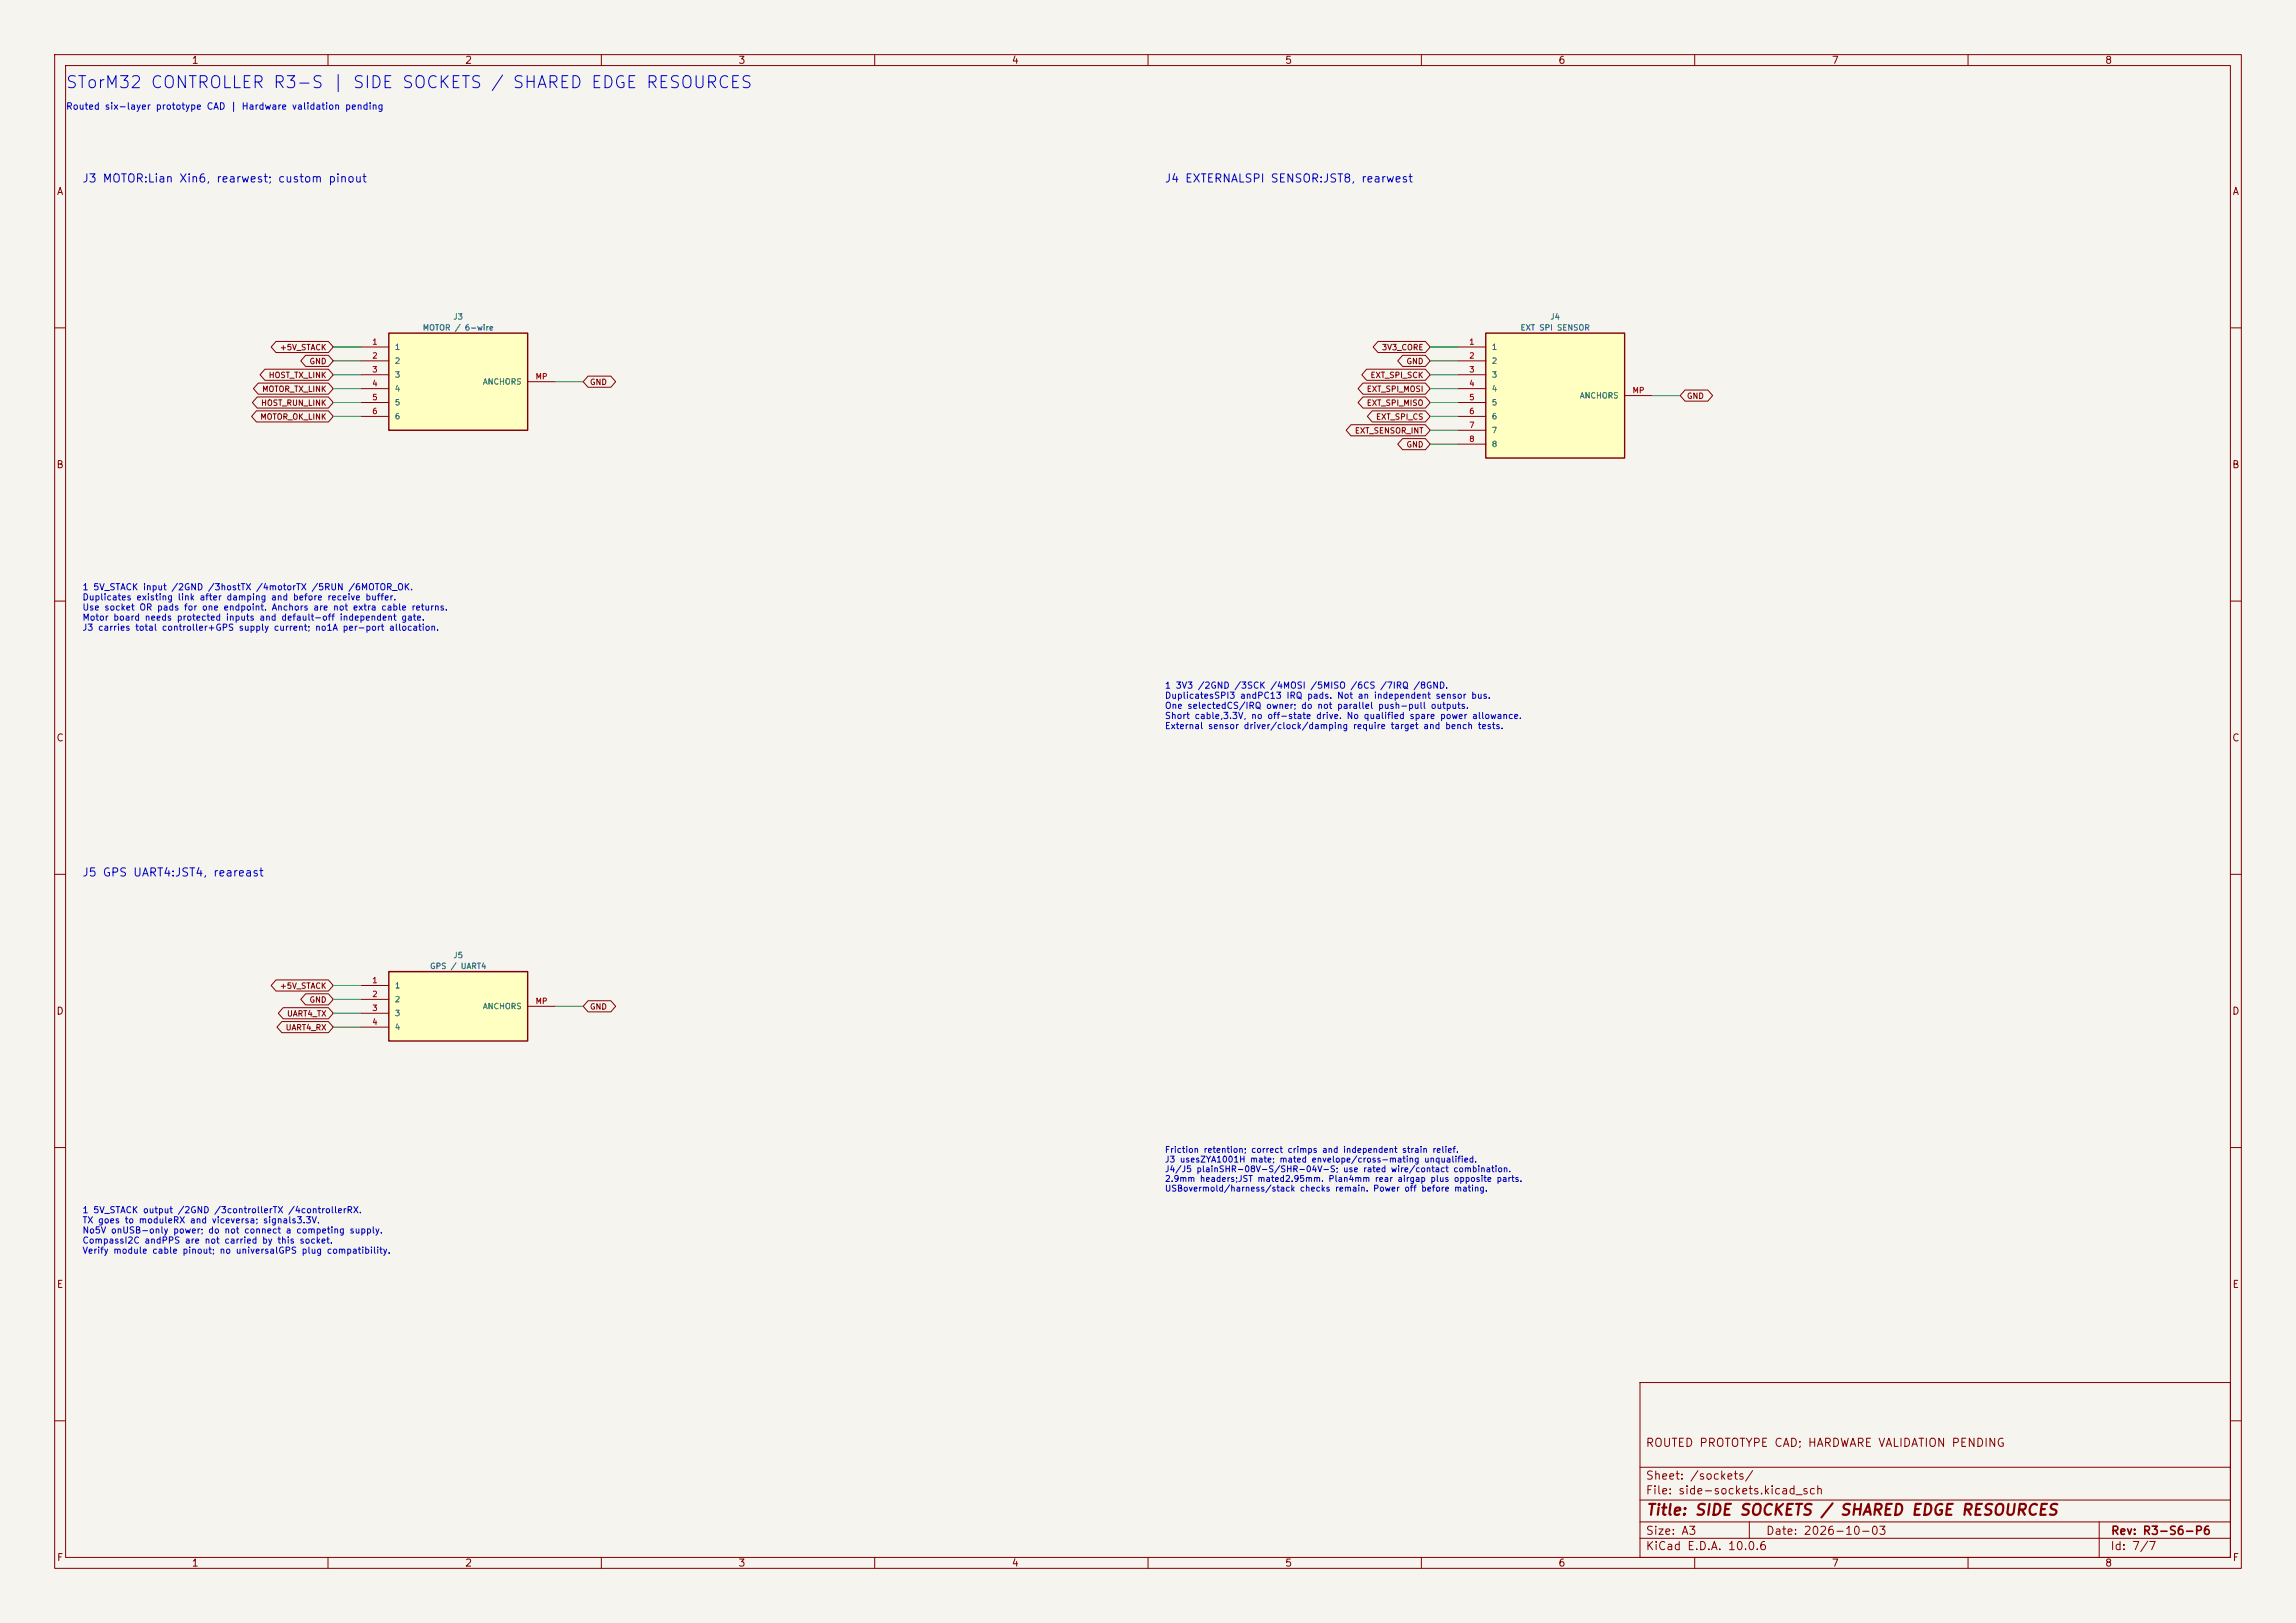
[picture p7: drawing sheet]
<svg xmlns="http://www.w3.org/2000/svg" width="420mm" height="297mm" viewBox="0 0 420 297" stroke-linecap="round" stroke-linejoin="round" font-family="sans-serif">
<defs><g id="words">
<text font-size="2.2" fill="#0000c2" x="11.9" y="16.7">STorM32 CONTROLLER R3-S | SIDE SOCKETS / SHARED EDGE RESOURCES</text>
<text font-size="2" fill="#840000" x="301" y="277.8">Title: SIDE SOCKETS / SHARED EDGE RESOURCES</text>
<g font-size="1.5" fill="#0000c2">
<text x="15" y="33.8">J3 MOTOR:Lian Xin6, rearwest; custom pinout</text>
<text x="213" y="33.8">J4 EXTERNALSPI SENSOR:JST8, rearwest</text>
<text x="15" y="160.8">J5 GPS UART4:JST4, reareast</text>
</g>
<g font-size="1.5" fill="#840000">
<text x="300.9" y="265.1">ROUTED PROTOTYPE CAD; HARDWARE VALIDATION PENDING</text>
<text x="300.9" y="273.8">File: side-sockets.kicad_sch</text>
<text x="300.9" y="271.1">Sheet: /sockets/</text>
<text x="300.9" y="281.2">Size: A3</text>
<text x="322.9" y="281.2">Date: 2026-10-03</text>
<text x="386" y="281.2">Rev: R3-S6-P6</text>
<text x="300.9" y="284">KiCad E.D.A. 10.0.6</text>
<text x="385.9" y="284">Id: 7/7</text>
</g>
<g font-size="1.3" fill="#840000">
<text x="35" y="12">1</text>
<text x="85" y="12">2</text>
<text x="135" y="12">3</text>
<text x="185" y="12">4</text>
<text x="235" y="12">5</text>
<text x="285" y="12">6</text>
<text x="335" y="12">7</text>
<text x="385" y="12">8</text>
<text x="10.3" y="36">A</text>
<text x="408.3" y="36">A</text>
<text x="10.2" y="86">B</text>
<text x="408.2" y="86">B</text>
<text x="10.2" y="136">C</text>
<text x="408.2" y="136">C</text>
<text x="10.2" y="186">D</text>
<text x="408.2" y="186">D</text>
<text x="10.3" y="236">E</text>
<text x="408.3" y="236">E</text>
<text x="10.3" y="286">F</text>
<text x="35" y="287">1</text>
<text x="85" y="287">2</text>
<text x="135" y="287">3</text>
<text x="185" y="287">4</text>
<text x="235" y="287">5</text>
<text x="285" y="287">6</text>
<text x="335" y="287">7</text>
<text x="385" y="287">8</text>
<text x="408.3" y="286">F</text>
</g>
<g font-size="1.2" fill="#0000c2">
<text x="12" y="20.4">Routed six-layer prototype CAD | Hardware validation pending</text>
<text x="15" y="108.3">1 5V_STACK input /2GND /3hostTX /4motorTX /5RUN /6MOTOR_OK.</text>
<text x="15" y="110.1">Duplicates existing link after damping and before receive buffer.</text>
<text x="15" y="112">Use socket OR pads for one endpoint. Anchors are not extra cable returns.</text>
<text x="15" y="113.8">Motor board needs protected inputs and default-off independent gate.</text>
<text x="15" y="115.7">J3 carries total controller+GPS supply current; no1A per-port allocation.</text>
<text x="213" y="126.3">1 3V3 /2GND /3SCK /4MOSI /5MISO /6CS /7IRQ /8GND.</text>
<text x="213" y="128.1">DuplicatesSPI3 andPC13 IRQ pads. Not an independent sensor bus.</text>
<text x="213" y="130">One selectedCS/IRQ owner; do not parallel push-pull outputs.</text>
<text x="213" y="131.8">Short cable,3.3V, no off-state drive. No qualified spare power allowance.</text>
<text x="213" y="133.7">External sensor driver/clock/damping require target and bench tests.</text>
<text x="15" y="222.3">1 5V_STACK output /2GND /3controllerTX /4controllerRX.</text>
<text x="15" y="224.1">TX goes to moduleRX and viceversa; signals3.3V.</text>
<text x="15" y="226">No5V onUSB-only power; do not connect a competing supply.</text>
<text x="15" y="227.8">CompassI2C andPPS are not carried by this socket.</text>
<text x="15" y="229.7">Verify module cable pinout; no universalGPS plug compatibility.</text>
</g>
<g font-size="1.1" fill="#0000c2">
<text x="213" y="211.2">Friction retention; correct crimps and independent strain relief.</text>
<text x="213" y="213">J3 usesZYA1001H mate; mated envelope/cross-mating unqualified.</text>
<text x="213" y="214.8">J4/J5 plainSHR-08V-S/SHR-04V-S; use rated wire/contact combination.</text>
<text x="213" y="216.5">2.9mm headers;JST mated2.95mm. Plan4mm rear airgap plus opposite parts.</text>
<text x="213" y="218.3">USBovermold/harness/stack checks remain. Power off before mating.</text>
</g>
<g font-size="1" fill="#006464">
<text x="82.8" y="58.7">J3</text>
<text x="283.5" y="58.7">J4</text>
<text x="72.1" y="64.3">1</text>
<text x="77.2" y="60.7">MOTOR / 6-wire</text>
<text x="272.8" y="64.3">1</text>
<text x="278" y="60.7">EXT SPI SENSOR</text>
<text x="72.1" y="66.8">2</text>
<text x="72.1" y="69.3">3</text>
<text x="72.1" y="71.9">4</text>
<text x="88.2" y="70.6">ANCHORS</text>
<text x="272.8" y="66.8">2</text>
<text x="272.8" y="69.3">3</text>
<text x="272.8" y="71.9">4</text>
<text x="72.1" y="74.4">5</text>
<text x="72.1" y="77">6</text>
<text x="272.8" y="74.4">5</text>
<text x="272.8" y="77">6</text>
<text x="288.9" y="73.2">ANCHORS</text>
<text x="272.8" y="79.5">7</text>
<text x="272.8" y="82">8</text>
<text x="78.6" y="177.6">GPS / UART4</text>
<text x="82.8" y="175.6">J5</text>
<text x="72.1" y="181.1">1</text>
<text x="72.1" y="183.6">2</text>
<text x="88.2" y="184.9">ANCHORS</text>
<text x="72.1" y="186.2">3</text>
<text x="72.1" y="188.7">4</text>
</g>
<g font-size="1" fill="#840000">
<text x="51.1" y="64.3">+5V_STACK</text>
<text x="252.7" y="64.3">3V3_CORE</text>
<text x="47.9" y="72">MOTOR_TX_LINK</text>
<text x="49.1" y="69.4">HOST_TX_LINK</text>
<text x="56.5" y="66.9">GND</text>
<text x="107.8" y="70.7">GND</text>
<text x="249.9" y="72">EXT_SPI_MOSI</text>
<text x="250.6" y="69.4">EXT_SPI_SCK</text>
<text x="257.2" y="66.9">GND</text>
<text x="47.5" y="77">MOTOR_OK_LINK</text>
<text x="47.7" y="74.5">HOST_RUN_LINK</text>
<text x="249.9" y="74.5">EXT_SPI_MISO</text>
<text x="251.6" y="77">EXT_SPI_CS</text>
<text x="308.5" y="73.2">GND</text>
<text x="247.7" y="79.6">EXT_SENSOR_INT</text>
<text x="257.2" y="82.1">GND</text>
<text x="51.1" y="181.2">+5V_STACK</text>
<text x="56.5" y="183.7">GND</text>
<text x="107.8" y="185">GND</text>
<text x="52.2" y="188.8">UART4_RX</text>
<text x="52.4" y="186.3">UART4_TX</text>
</g>
<g font-size="1" fill="#a90000">
<text x="68" y="63.3">1</text>
<text x="68" y="65.9">2</text>
<text x="268.7" y="63.3">1</text>
<text x="268.7" y="65.9">2</text>
<text x="68" y="68.4">3</text>
<text x="68" y="70.9">4</text>
<text x="97.9" y="69.7">MP</text>
<text x="268.7" y="68.4">3</text>
<text x="268.7" y="70.9">4</text>
<text x="68" y="73.5">5</text>
<text x="68" y="76">6</text>
<text x="268.7" y="73.5">5</text>
<text x="268.7" y="76">6</text>
<text x="298.5" y="72.2">MP</text>
<text x="268.7" y="78.6">7</text>
<text x="268.7" y="81.1">8</text>
<text x="68" y="180.2">1</text>
<text x="68" y="182.7">2</text>
<text x="68" y="185.2">3</text>
<text x="97.9" y="184">MP</text>
<text x="68" y="187.8">4</text>
</g>
</g></defs>
<path d="M0 0h420v297h-420z" fill="#f5f4ef" stroke="#f5f4ef" stroke-width=".18"/>
<g fill="none" stroke="#840000" stroke-width=".18">
<path d="M10 10h400v277h-400zM12 12h396v273h-396zM60 10v2M110 10v2M160 10v2M210 10v2M260 10v2M310 10v2M360 10v2M10 60h2M408 60h2M10 110h2"/>
<path d="M408 110h2M10 160h2M408 160h2M10 210h2M408 210h2M300 253h108v32h-108zM10 260h2M300 278.5h108M300 274.5h108M300 268.5h108M320 278.5v3M384 278.5v6.5"/>
<path d="M408 260h2M60 285v2M110 285v2M160 285v2M210 285v2M260 285v2M300 281.5h108M310 285v2M360 285v2"/>
</g>
<path d="M71.1 177.8h25.4v12.7h-25.4z" fill="#ffffc2"/>
<path d="M71.1 177.8h25.4v12.7h-25.4z" fill="none" stroke="#840000" stroke-width=".25"/>
<path d="M66 180.3h5.1M66 182.9h5.1M66 185.4h5.1M66 188h5.1M96.5 184.2h5.1" fill="none" stroke="#840000" stroke-width=".18"/>
<path d="M271.8 61h25.4v22.8h-25.4z" fill="#ffffc2"/>
<path d="M271.8 61h25.4v22.8h-25.4z" fill="none" stroke="#840000" stroke-width=".25"/>
<path d="M266.7 63.5h5.1M266.7 66h5.1M266.7 68.6h5.1M266.7 71.1h5.1M266.7 73.7h5.1M266.7 76.2h5.1M266.7 78.7h5.1M297.2 72.4h5.1M266.7 81.3h5.1" fill="none" stroke="#840000" stroke-width=".18"/>
<path d="M71.1 61h25.4v17.7h-25.4z" fill="#ffffc2"/>
<path d="M71.1 61h25.4v17.7h-25.4z" fill="none" stroke="#840000" stroke-width=".25"/>
<g fill="none" stroke="#840000" stroke-width=".18">
<path d="M46.9 75.2h13.2l.9 1-.9 1h-13.2l-.9-1zM47.1 72.6h13l.9 1.1-.9 1h-13l-.9-1zM47.2 70.1h12.9l.9 1-.9 1h-12.9l-.8-1zM48.5 67.6h11.6l.9 1-.9 1h-11.6l-.9-1zM50.5 62.5h9.6l.9 1-.9 1h-9.6l-.9-1zM55.9 65h4.2l.9 1-.9 1.1h-4.2l-.9-1.1zM66 63.5h5.1M66 66h5.1M66 68.6h5.1M66 71.1h5.1M66 73.7h5.1M66 76.2h5.1"/>
<path d="M96.5 69.9h5.1M107.6 68.8h4.1l.9 1.1-.9 1h-4.1l-.9-1zM247.1 77.7h13.6l.9 1-.9 1.1h-13.6l-.9-1.1zM249.3 72.6h11.4l.9 1.1-.9 1h-11.4l-.9-1zM249.3 70.1h11.4l.9 1-.9 1h-11.4l-.9-1zM250 67.6h10.7l.9 1-.9 1h-10.7l-.9-1zM251 75.2h9.7l.9 1-.9 1h-9.7l-.9-1zM252.1 62.5h8.6l.9 1-.9 1h-8.6l-.9-1zM256.6 65h4.1l.9 1-.9 1.1h-4.1l-.9-1.1zM308.2 71.4h4.2l.9 1-.9 1h-4.2l-.9-1zM256.6 80.3h4.1l.9 1-.9 1h-4.1l-.9-1zM50.5 179.3h9.6l.9 1-.9 1.1h-9.6l-.9-1.1z"/>
<path d="M51.6 186.9h8.5l.9 1.1-.9 1h-8.5l-.9-1zM51.8 184.4h8.3l.9 1-.9 1h-8.3l-.9-1zM55.9 181.9h4.2l.9 1-.9 1h-4.2l-.9-1zM107.6 183.1h4.1l.9 1.1-.9 1h-4.1l-.9-1z"/>
</g>
<g fill="none" stroke="#009600" stroke-width=".18">
<path d="M61 63.5h5M61 66h5M61 68.6h5M61 71.1h5M61 73.7h5M61 76.2h5M101.6 69.9h5.1M261.6 78.7h5.1M261.6 63.5h5.1M261.6 66h5.1M261.6 68.6h5.1M261.6 71.1h5.1"/>
<path d="M261.6 73.7h5.1M261.6 76.2h5.1M302.3 72.4h5M261.6 81.3h5.1M61 182.9h5M61 188h5M61 185.4h5M61 180.3h5M101.6 184.2h5.1"/>
</g>
<use href="#words"/>
</svg>
